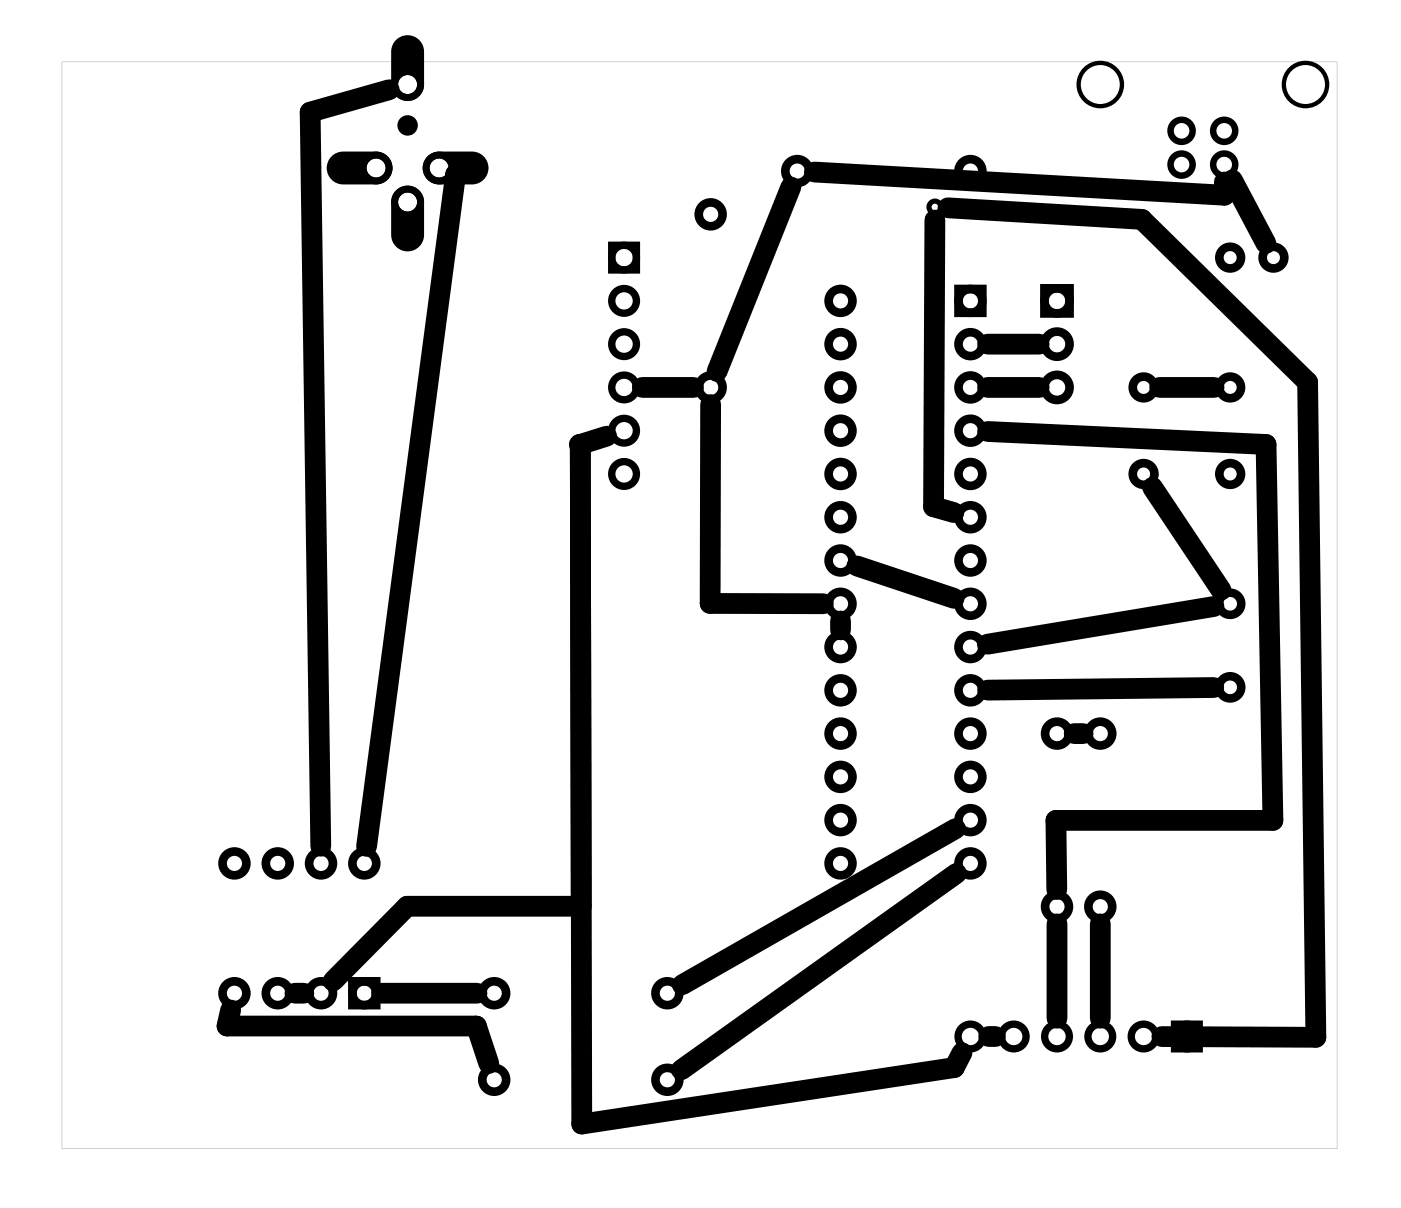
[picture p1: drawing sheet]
<svg xmlns="http://www.w3.org/2000/svg" width="82mm" height="71mm" viewBox="0 0 82 71" stroke-linecap="round" stroke-linejoin="round" font-family="sans-serif">
<g fill="#000">
<path d="M19.5 9.2a.97 .97 0 0 0-.3 1 .97 .97 0 0 0 .9 .6h2a.97 .97 0 0 0 .9-.9 .97 .97 0 0 0-.9-1h-2l-.3 .1zM21.5 9.9a.56 .56 0 0 1 1.1 0 .56 .56 0 0 1-1.1 0z"/>
<path d="M23.2 2.3l-.2 .4-.1 .3v2a.97 .97 0 0 0 1 .9 .97 .97 0 0 0 1-.9v-2a.97 .97 0 0 0-.6-.9 .97 .97 0 0 0-1.1 .2zM23.4 5a.56 .56 0 0 1 1.1 0 .56 .56 0 0 1-1.1 0z"/>
<path d="M23.2 11.2l-.2 .3-.1 .4v1.9a.97 .97 0 0 0 1 1 .97 .97 0 0 0 1-1v-1.9a.97 .97 0 0 0-.6-.9 .97 .97 0 0 0-1.1 .2zM23.4 11.9a.56 .56 0 0 1 1.1 0 .56 .56 0 0 1-1.1 0z"/>
<path d="M25.1 9.2a.97 .97 0 0 0-.2 1 .97 .97 0 0 0 .9 .6h1.9a.97 .97 0 0 0 1-.9 .97 .97 0 0 0-1-1h-1.9l-.4 .1zM25.2 9.9a.56 .56 0 0 1 1.1 0 .56 .56 0 0 1-1.1 0z"/>
<path d="M3.6 3.6v63.8h74.9v-63.8zM3.6 3.6h74.8v63.8h-74.8z"/>
<circle cx="34" cy="26.1" r=".61"/>
</g>
<circle cx="54.9" cy="12.2" r=".35" fill="none" stroke="#000" stroke-width=".3"/>
<g fill="none" stroke="#000" stroke-width=".38">
<circle cx="69.3" cy="9.7" r=".65"/>
<circle cx="69.3" cy="7.7" r=".65"/>
<circle cx="71.8" cy="9.7" r=".65"/>
<circle cx="71.8" cy="7.7" r=".65"/>
</g>
<g fill="none" stroke="#000" stroke-width=".25">
<circle cx="64.6" cy="5" r="1.27"/>
<circle cx="76.6" cy="5" r="1.27"/>
</g>
<g fill="none" stroke="#000" stroke-width=".51">
<path d="M56.2 17h1.4v1.4h-1.4zM61.3 16.9h1.5v1.5h-1.5zM20.7 57.6h1.4v1.4h-1.4z"/>
<circle cx="41.7" cy="12.6" r=".7"/>
<circle cx="46.8" cy="10" r=".7"/>
<circle cx="49.3" cy="17.7" r=".7"/>
<circle cx="56.9" cy="17.7" r=".7"/>
<circle cx="56.9" cy="10" r=".7"/>
<circle cx="62" cy="17.7" r=".74"/>
<circle cx="72.2" cy="15.1" r=".64"/>
<circle cx="74.7" cy="15.1" r=".64"/>
<circle cx="41.7" cy="22.7" r=".7"/>
<circle cx="49.3" cy="38" r=".7"/>
<circle cx="49.3" cy="30.4" r=".7"/>
<circle cx="49.3" cy="22.7" r=".7"/>
<circle cx="49.3" cy="25.3" r=".7"/>
<circle cx="49.3" cy="27.8" r=".7"/>
<circle cx="49.3" cy="35.4" r=".7"/>
<circle cx="49.3" cy="20.2" r=".7"/>
<circle cx="49.3" cy="32.9" r=".7"/>
<circle cx="56.9" cy="38" r=".7"/>
<circle cx="56.9" cy="22.7" r=".7"/>
<circle cx="56.9" cy="25.3" r=".7"/>
<circle cx="56.9" cy="32.9" r=".7"/>
<circle cx="56.9" cy="27.8" r=".7"/>
<circle cx="56.9" cy="30.4" r=".7"/>
<circle cx="56.9" cy="20.2" r=".7"/>
<circle cx="56.9" cy="35.4" r=".7"/>
<circle cx="62" cy="22.7" r=".74"/>
<circle cx="62" cy="20.2" r=".74"/>
<circle cx="67.1" cy="27.8" r=".64"/>
<circle cx="67.1" cy="22.7" r=".64"/>
<circle cx="72.2" cy="22.7" r=".64"/>
<circle cx="72.2" cy="27.8" r=".64"/>
<circle cx="13.8" cy="58.3" r=".7"/>
<circle cx="13.8" cy="50.7" r=".7"/>
<circle cx="16.3" cy="58.3" r=".7"/>
<circle cx="16.3" cy="50.7" r=".7"/>
<circle cx="18.8" cy="58.3" r=".7"/>
<circle cx="18.8" cy="50.7" r=".7"/>
<circle cx="21.4" cy="58.3" r=".7"/>
<circle cx="21.4" cy="50.7" r=".7"/>
<circle cx="29" cy="58.3" r=".7"/>
<circle cx="39.2" cy="58.3" r=".7"/>
<circle cx="49.3" cy="50.7" r=".7"/>
<circle cx="49.3" cy="43.1" r=".7"/>
<circle cx="49.3" cy="45.6" r=".7"/>
<circle cx="49.3" cy="40.5" r=".7"/>
<circle cx="49.3" cy="48.1" r=".7"/>
<circle cx="56.9" cy="50.7" r=".7"/>
<circle cx="56.9" cy="45.6" r=".7"/>
<circle cx="56.9" cy="43.1" r=".7"/>
<circle cx="56.9" cy="48.1" r=".7"/>
<circle cx="56.9" cy="40.5" r=".7"/>
<circle cx="62" cy="53.2" r=".7"/>
<circle cx="62" cy="43.1" r=".7"/>
<circle cx="64.6" cy="53.2" r=".7"/>
<circle cx="64.6" cy="43.1" r=".7"/>
<circle cx="29" cy="63.4" r=".7"/>
<circle cx="39.2" cy="63.4" r=".7"/>
</g>
<g fill="none" stroke="#000" stroke-width=".5">
<circle cx="72.2" cy="35.4" r=".65"/>
<circle cx="72.2" cy="40.3" r=".65"/>
</g>
<g fill="none" stroke="#000" stroke-width=".41">
<circle cx="22.1" cy="9.9" r=".76"/>
<circle cx="23.9" cy="11.9" r=".76"/>
<circle cx="23.9" cy="5" r=".76"/>
<circle cx="25.8" cy="9.9" r=".76"/>
</g>
<circle cx="23.9" cy="7.4" r=".6" fill="#000"/>
<g fill="none" stroke="#000" stroke-width=".43">
<path d="M35.9 14.4h1.4v1.4h-1.4zM68.9 60.1h1.5v1.5h-1.5z"/>
<circle cx="36.6" cy="17.7" r=".72"/>
<circle cx="36.6" cy="15.1" r=".72"/>
<circle cx="36.6" cy="27.8" r=".72"/>
<circle cx="36.6" cy="25.3" r=".72"/>
<circle cx="36.6" cy="22.7" r=".72"/>
<circle cx="36.6" cy="20.2" r=".72"/>
<circle cx="56.9" cy="60.8" r=".72"/>
<circle cx="59.5" cy="60.8" r=".72"/>
<circle cx="62" cy="60.8" r=".72"/>
<circle cx="64.6" cy="60.8" r=".72"/>
<circle cx="67.1" cy="60.8" r=".72"/>
<circle cx="69.6" cy="60.8" r=".72"/>
</g>
<g fill="none" stroke="#000" stroke-width="1.2">
<path d="M22.8 5.3l-4.6 1.3 .6 43.1M26.8 10.3l-.1-.1-5.2 39.5M46.4 11l-4.3 10.8M47.8 10.1l24 1.4v-.8M54.8 12.9v16.8l1.2 .4M55.6 12.2l11.4 .7 9.7 9.5 .5 38.5-9-.1M72.3 10.6l2 3.7M35.6 25.6l-1.6 .5 .1 39.9 21.9-3.3 .4-.9M37.7 22.7h3M41.7 23.8v11.6h6.6M49.3 36.5v.5M50.3 33.2l5.7 1.9"/>
<path d="M57.9 25.3l16.4 .8 .4 22.1h-12.7v4M57.9 20.2h3.1M57.9 22.7h3.1M67.6 28.6l4 6M68 22.7h3.2M71.2 35.6l-13.3 2.2M13.5 59.3l-.2 .9h14.6l.8 2.2M17.3 58.3h.5M22.4 58.3h5.6M34.1 53.2h-10.2l-4.4 4.4M56.1 48.6l-16.1 9.2M56.1 51.3l-16.1 11.5"/>
<path d="M62 54.2v5.6M63 43.1h.5M64.6 54.2v5.6M71.2 40.4l-13.3 .1M58 60.8h.4"/>
</g>
</svg>
